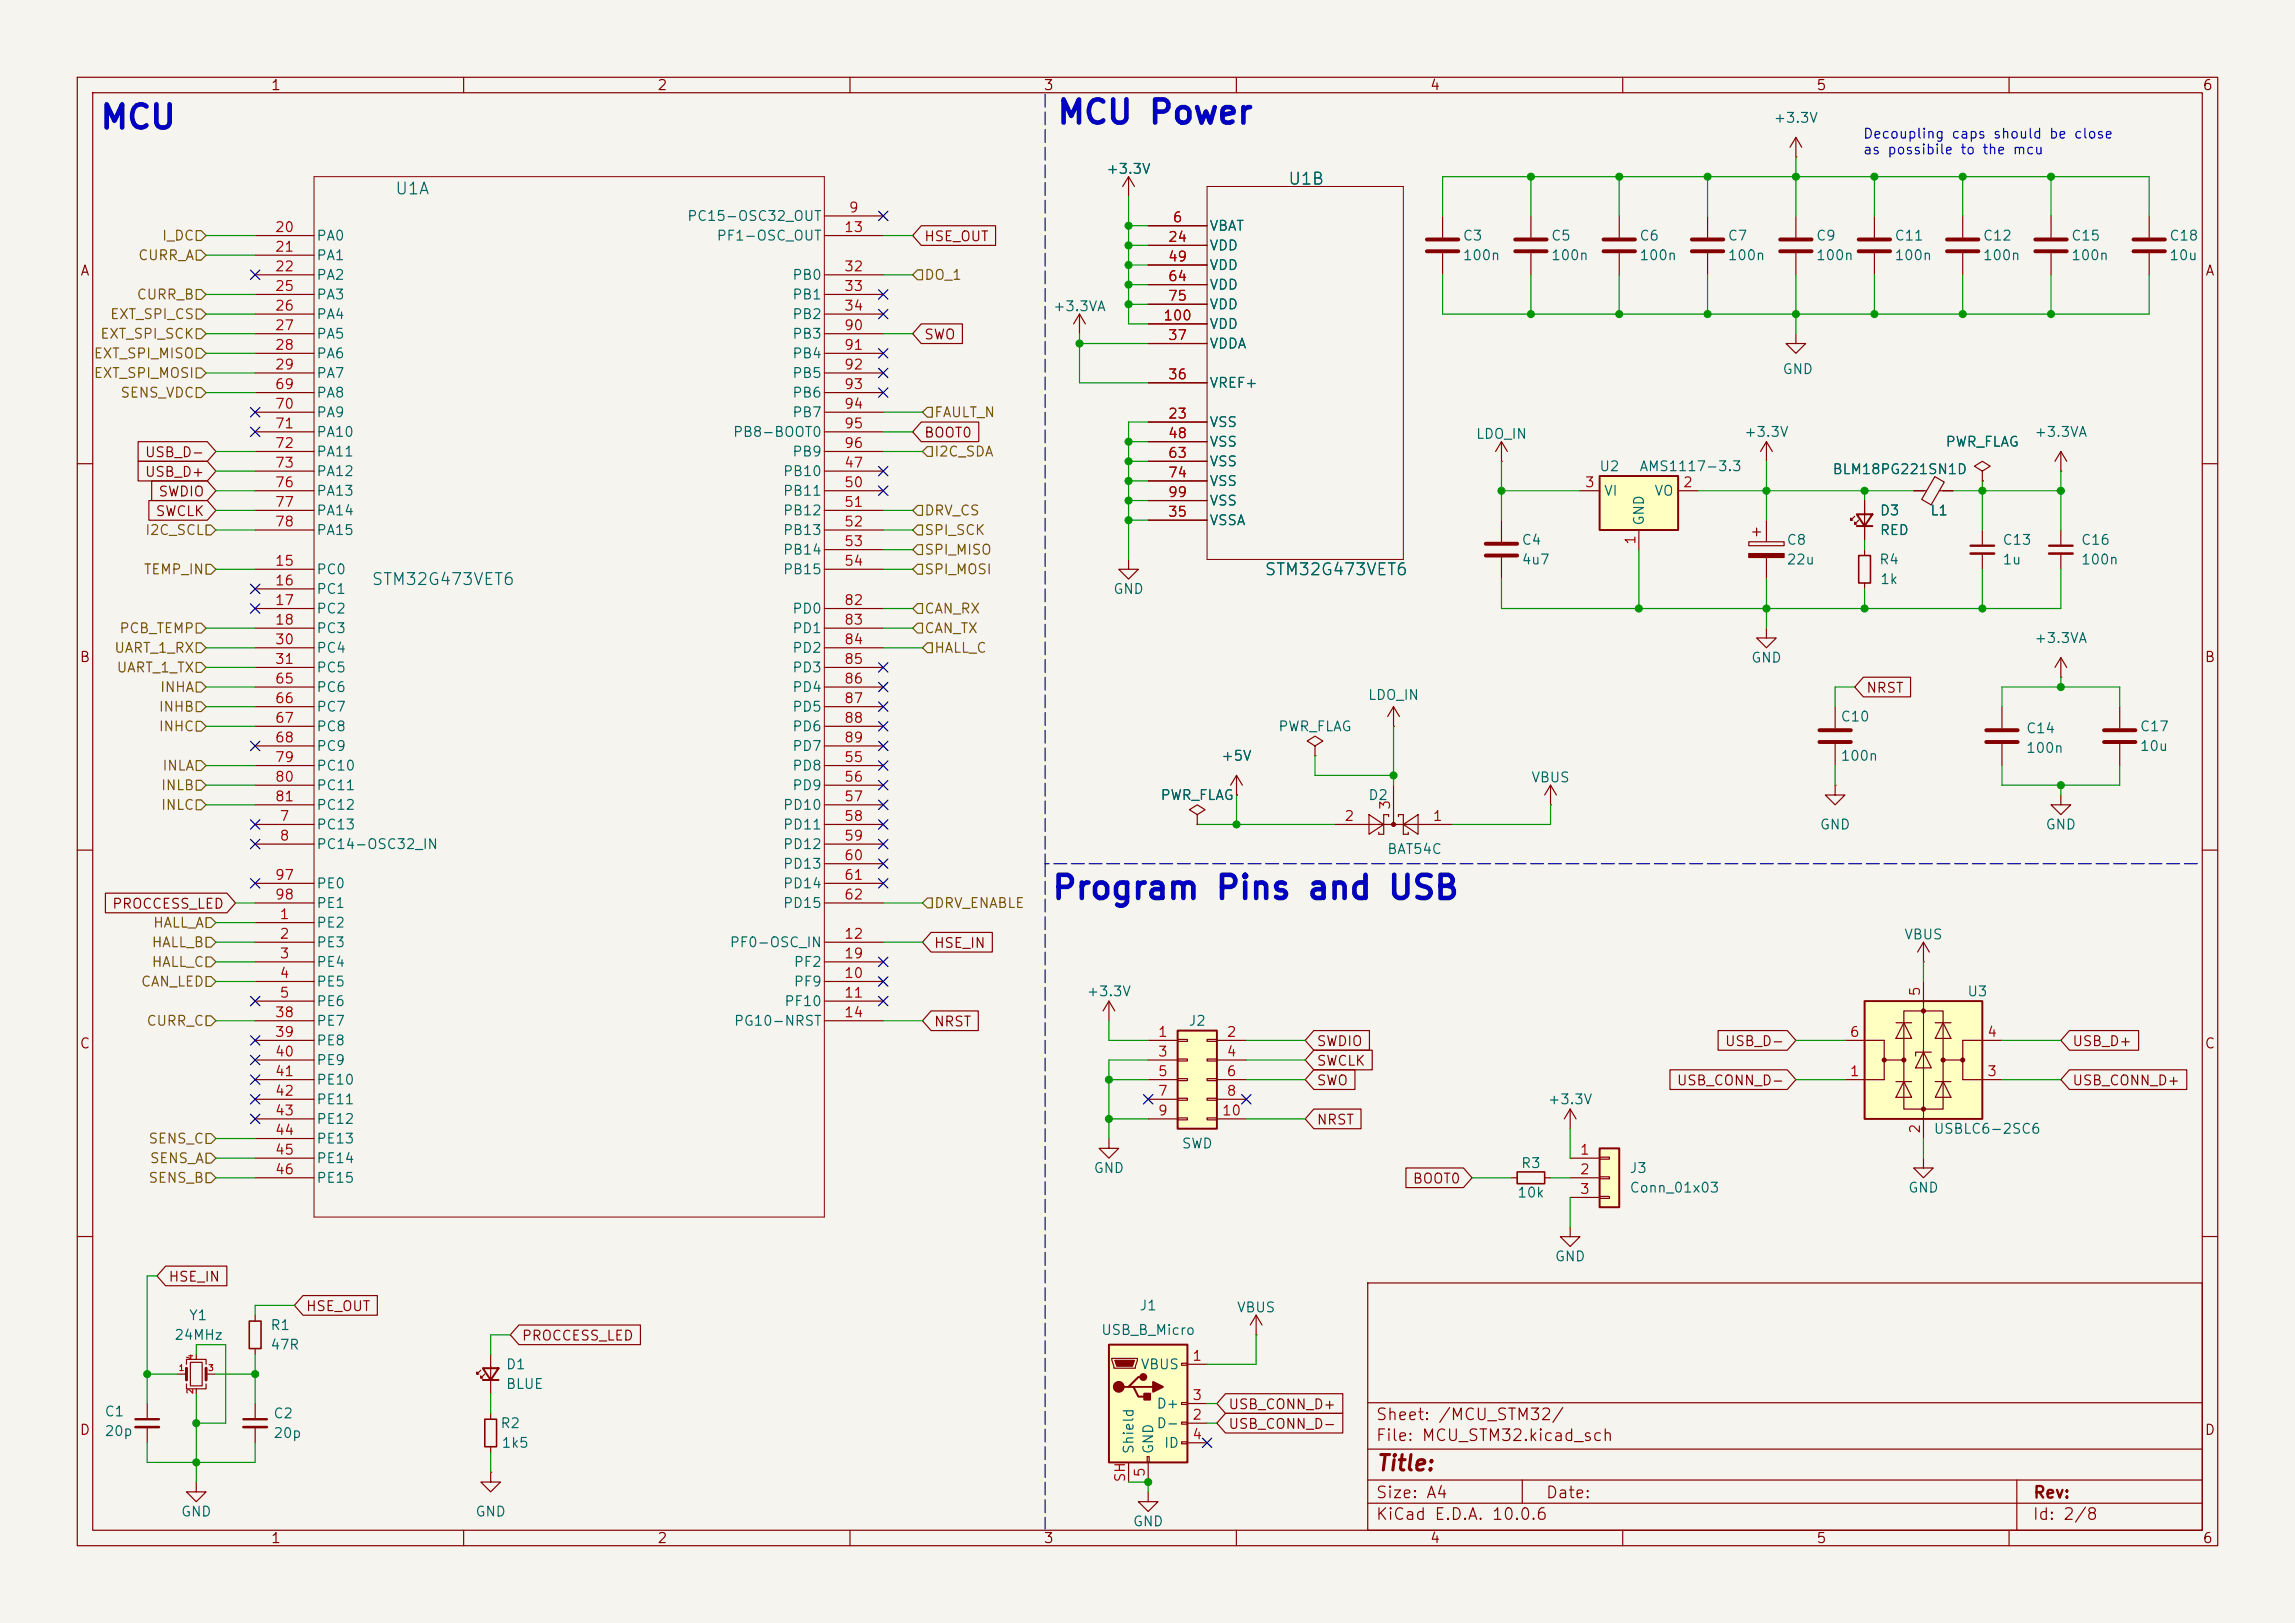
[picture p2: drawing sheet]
<svg xmlns="http://www.w3.org/2000/svg" width="297mm" height="210mm" viewBox="0 0 297 210" stroke-linecap="round" stroke-linejoin="round" font-family="sans-serif">
<defs><g id="words">
<g font-size="3" fill="#0000c2">
<text x="12.8" y="17.4">MCU</text>
<text x="136.6" y="16.8">MCU Power</text>
<text x="136" y="117.1">Program Pins and USB</text>
</g>
<text font-size="2" fill="#840000" x="178" y="190.8">Title:</text>
<g font-size="1.5" fill="#006464">
<text x="51" y="25.5">U1A</text>
<text x="166.6" y="24.3">U1B</text>
<text x="48" y="76.1">STM32G473VET6</text>
<text x="163.6" y="74.8">STM32G473VET6</text>
</g>
<g font-size="1.5" fill="#840000">
<text x="178" y="184.1">Sheet: /MCU_STM32/</text>
<text x="178" y="186.8">File: MCU_STM32.kicad_sch</text>
<text x="178" y="197">KiCad E.D.A. 10.0.6</text>
<text x="178" y="194.2">Size: A4</text>
<text x="200" y="194.2">Date:</text>
<text x="263" y="197">Id: 2/8</text>
<text x="263" y="194.2">Rev:</text>
</g>
<g font-size="1.3" fill="#840000">
<text x="35" y="12">1</text>
<text x="85" y="12">2</text>
<text x="135" y="12">3</text>
<text x="185" y="12">4</text>
<text x="235" y="12">5</text>
<text x="285" y="12">6</text>
<text x="10.3" y="36">A</text>
<text x="119.5" y="31.5">HSE_OUT</text>
<text x="285.3" y="36">A</text>
<text x="119.5" y="44.2">SWO</text>
<text x="18.7" y="59.5">USB_D-</text>
<text x="119.5" y="56.9">BOOT0</text>
<text x="18.7" y="62">USB_D+</text>
<text x="20.4" y="64.6">SWDIO</text>
<text x="20.1" y="67.1">SWCLK</text>
<text x="10.2" y="86">B</text>
<text x="241.4" y="90">NRST</text>
<text x="285.2" y="86">B</text>
<text x="14.4" y="117.9">PROCCESS_LED</text>
<text x="120.8" y="123">HSE_IN</text>
<text x="10.2" y="136">C</text>
<text x="120.8" y="133.1">NRST</text>
<text x="170.3" y="135.7">SWDIO</text>
<text x="223.1" y="135.7">USB_D-</text>
<text x="268.1" y="135.7">USB_D+</text>
<text x="285.2" y="136">C</text>
<text x="170.3" y="140.8">SWO</text>
<text x="170.3" y="138.2">SWCLK</text>
<text x="216.9" y="140.8">USB_CONN_D-</text>
<text x="268.1" y="140.8">USB_CONN_D+</text>
<text x="170.3" y="145.8">NRST</text>
<text x="182.7" y="153.5">BOOT0</text>
<text x="21.7" y="166.2">HSE_IN</text>
<text x="39.5" y="170">HSE_OUT</text>
<text x="67.4" y="173.8">PROCCESS_LED</text>
<text x="10.2" y="186">D</text>
<text x="158.9" y="185.2">USB_CONN_D-</text>
<text x="158.9" y="182.7">USB_CONN_D+</text>
<text x="285.2" y="186">D</text>
<text x="35" y="200">1</text>
<text x="85" y="200">2</text>
<text x="135" y="200">3</text>
<text x="185" y="200">4</text>
<text x="235" y="200">5</text>
<text x="285" y="200">6</text>
</g>
<g font-size="1.3" fill="#006464">
<text x="229.4" y="16.2">+3.3V</text>
<text x="143.1" y="22.8">+3.3V</text>
<text x="88.8" y="28.9">PC15-OSC32_OUT</text>
<text x="40.9" y="31.4">PA0</text>
<text x="40.9" y="34">PA1</text>
<text x="92.7" y="31.4">PF1-OSC_OUT</text>
<text x="156.4" y="30.2">VBAT</text>
<text x="156.4" y="32.7">VDD</text>
<text x="156.4" y="35.3">VDD</text>
<text x="189.2" y="31.4">C3</text>
<text x="189.2" y="34">100n</text>
<text x="200.6" y="31.4">C5</text>
<text x="200.6" y="34">100n</text>
<text x="212.1" y="31.4">C6</text>
<text x="212.1" y="34">100n</text>
<text x="223.5" y="31.4">C7</text>
<text x="223.5" y="34">100n</text>
<text x="234.9" y="31.4">C9</text>
<text x="234.9" y="34">100n</text>
<text x="245.1" y="31.4">C11</text>
<text x="245.1" y="34">100n</text>
<text x="256.5" y="31.4">C12</text>
<text x="256.5" y="34">100n</text>
<text x="268" y="31.4">C15</text>
<text x="268" y="34">100n</text>
<text x="280.7" y="31.4">C18</text>
<text x="280.7" y="34">10u</text>
<text x="40.9" y="36.5">PA2</text>
<text x="40.9" y="39.1">PA3</text>
<text x="40.9" y="41.6">PA4</text>
<text x="102.4" y="36.5">PB0</text>
<text x="102.4" y="39.1">PB1</text>
<text x="102.4" y="41.6">PB2</text>
<text x="136.2" y="40.6">+3.3VA</text>
<text x="156.4" y="37.8">VDD</text>
<text x="156.4" y="40.3">VDD</text>
<text x="40.9" y="44.1">PA5</text>
<text x="40.9" y="46.7">PA6</text>
<text x="102.4" y="44.1">PB3</text>
<text x="102.4" y="46.7">PB4</text>
<text x="156.4" y="45.4">VDDA</text>
<text x="156.4" y="42.9">VDD</text>
<text x="40.9" y="49.2">PA7</text>
<text x="40.9" y="51.8">PA8</text>
<text x="102.4" y="49.2">PB5</text>
<text x="102.4" y="51.8">PB6</text>
<text x="156.4" y="50.5">VREF+</text>
<text x="230.6" y="48.7">GND</text>
<text x="40.9" y="54.3">PA9</text>
<text x="40.9" y="56.8">PA10</text>
<text x="40.9" y="59.4">PA11</text>
<text x="94.8" y="56.8">PB8-BOOT0</text>
<text x="102.4" y="54.3">PB7</text>
<text x="102.4" y="59.4">PB9</text>
<text x="156.4" y="55.6">VSS</text>
<text x="156.4" y="58.1">VSS</text>
<text x="190.9" y="57.1">LDO_IN</text>
<text x="225.6" y="56.8">+3.3V</text>
<text x="251.7" y="58.1">PWR_FLAG</text>
<text x="263.2" y="56.8">+3.3VA</text>
<text x="40.9" y="61.9">PA12</text>
<text x="40.9" y="64.5">PA13</text>
<text x="101.2" y="61.9">PB10</text>
<text x="101.2" y="64.5">PB11</text>
<text x="156.4" y="60.7">VSS</text>
<text x="156.4" y="63.2">VSS</text>
<text x="156.4" y="65.7">VSS</text>
<text x="206.9" y="61.3">U2</text>
<text x="207.5" y="64.5">VI</text>
<text x="212.1" y="61.3">AMS1117-3.3</text>
<text x="214" y="64.5">VO</text>
<text x="237.1" y="61.7">BLM18PG221SN1D</text>
<text x="40.9" y="67">PA14</text>
<text x="40.9" y="69.5">PA15</text>
<text x="101.2" y="67">PB12</text>
<text x="101.2" y="69.5">PB13</text>
<text x="156.4" y="68.3">VSSA</text>
<text x="196.8" y="70.8">C4</text>
<text x="213.1" y="68.1" transform="rotate(-90 213.1 68.1)">GND</text>
<text x="231.1" y="70.8">C8</text>
<text x="243.2" y="67">D3</text>
<text x="243.2" y="69.5">RED</text>
<text x="249.7" y="67">L1</text>
<text x="259.1" y="70.8">C13</text>
<text x="269.2" y="70.8">C16</text>
<text x="40.9" y="74.6">PC0</text>
<text x="40.9" y="77.2">PC1</text>
<text x="101.2" y="72.1">PB14</text>
<text x="101.2" y="74.6">PB15</text>
<text x="144" y="77.2">GND</text>
<text x="196.8" y="73.4">4u7</text>
<text x="231.1" y="73.4">22u</text>
<text x="243.1" y="73.4">R4</text>
<text x="243.2" y="75.9">1k</text>
<text x="259.1" y="73.4">1u</text>
<text x="269.2" y="73.4">100n</text>
<text x="40.9" y="79.7">PC2</text>
<text x="40.9" y="82.2">PC3</text>
<text x="102.4" y="79.7">PD0</text>
<text x="102.4" y="82.2">PD1</text>
<text x="263.2" y="83.5">+3.3VA</text>
<text x="40.9" y="84.8">PC4</text>
<text x="40.9" y="87.3">PC5</text>
<text x="40.9" y="89.9">PC6</text>
<text x="102.4" y="84.8">PD2</text>
<text x="102.4" y="87.3">PD3</text>
<text x="102.4" y="89.9">PD4</text>
<text x="226.5" y="86.1">GND</text>
<text x="40.9" y="92.4">PC7</text>
<text x="40.9" y="94.9">PC8</text>
<text x="102.4" y="92.4">PD5</text>
<text x="102.4" y="94.9">PD6</text>
<text x="165.3" y="94.9">PWR_FLAG</text>
<text x="176.9" y="90.9">LDO_IN</text>
<text x="238.1" y="93.7">C10</text>
<text x="262.1" y="95.2">C14</text>
<text x="276.8" y="94.9">C17</text>
<text x="40.9" y="97.5">PC9</text>
<text x="40.9" y="100">PC10</text>
<text x="102.4" y="100">PD8</text>
<text x="102.4" y="97.5">PD7</text>
<text x="158" y="98.8">+5V</text>
<text x="198.1" y="101.5">VBUS</text>
<text x="238.1" y="98.8">100n</text>
<text x="262.1" y="97.7">100n</text>
<text x="276.8" y="97.5">10u</text>
<text x="40.9" y="107.6">PC13</text>
<text x="40.9" y="102.6">PC11</text>
<text x="40.9" y="105.1">PC12</text>
<text x="101.2" y="105.1">PD10</text>
<text x="101.2" y="107.6">PD11</text>
<text x="102.4" y="102.6">PD9</text>
<text x="150.1" y="103.8">PWR_FLAG</text>
<text x="177" y="103.8">D2</text>
<text x="235.4" y="107.6">GND</text>
<text x="264.6" y="107.6">GND</text>
<text x="40.9" y="110.2">PC14-OSC32_IN</text>
<text x="101.2" y="110.2">PD12</text>
<text x="101.2" y="112.7">PD13</text>
<text x="179.4" y="110.8">BAT54C</text>
<text x="40.9" y="115.3">PE0</text>
<text x="40.9" y="117.8">PE1</text>
<text x="101.2" y="115.3">PD14</text>
<text x="101.2" y="117.8">PD15</text>
<text x="40.9" y="120.3">PE2</text>
<text x="40.9" y="122.9">PE3</text>
<text x="40.9" y="125.4">PE4</text>
<text x="94.3" y="122.9">PF0-OSC_IN</text>
<text x="102.6" y="125.4">PF2</text>
<text x="246.3" y="121.9">VBUS</text>
<text x="40.9" y="128">PE5</text>
<text x="40.9" y="130.5">PE6</text>
<text x="101.4" y="130.5">PF10</text>
<text x="102.6" y="128">PF9</text>
<text x="140.5" y="129.2">+3.3V</text>
<text x="254.5" y="129.2">U3</text>
<text x="40.9" y="133">PE7</text>
<text x="40.9" y="135.6">PE8</text>
<text x="94.9" y="133">PG10-NRST</text>
<text x="153.7" y="133">J2</text>
<text x="40.9" y="138.1">PE9</text>
<text x="40.9" y="140.7">PE10</text>
<text x="40.9" y="143.2">PE11</text>
<text x="200.2" y="143.2">+3.3V</text>
<text x="40.9" y="145.7">PE12</text>
<text x="40.9" y="148.3">PE13</text>
<text x="152.8" y="148.9">SWD</text>
<text x="250.2" y="147">USBLC6-2SC6</text>
<text x="40.9" y="150.8">PE14</text>
<text x="40.9" y="153.4">PE15</text>
<text x="141.4" y="152.1">GND</text>
<text x="196.3" y="155.3">10k</text>
<text x="196.8" y="151.5">R3</text>
<text x="210.8" y="152.1">J3</text>
<text x="210.8" y="154.6">Conn_01x03</text>
<text x="246.9" y="154.6">GND</text>
<text x="201.1" y="163.5">GND</text>
<text x="22.5" y="173.7">24MHz</text>
<text x="24.4" y="171.1">Y1</text>
<text x="34.9" y="172.4">R1</text>
<text x="142.4" y="173">USB_B_Micro</text>
<text x="147.4" y="169.9">J1</text>
<text x="160" y="170.1">VBUS</text>
<text x="34.9" y="175">47R</text>
<text x="65.4" y="177.5">D1</text>
<text x="147.5" y="177.5">VBUS</text>
<text x="13.4" y="183.6">C1</text>
<text x="35.3" y="183.8">C2</text>
<text x="64.7" y="185.1">R2</text>
<text x="65.4" y="180">BLUE</text>
<text x="149.6" y="185.1">D-</text>
<text x="149.6" y="182.6">D+</text>
<text x="13.4" y="186.1">20p</text>
<text x="35.3" y="186.4">20p</text>
<text x="64.8" y="187.7">1k5</text>
<text x="147" y="188.2" transform="rotate(-90 147 188.2)">Shield</text>
<text x="149.6" y="188.2" transform="rotate(-90 149.6 188.2)">GND</text>
<text x="150.6" y="187.7">ID</text>
<text x="23.3" y="196.5">GND</text>
<text x="61.4" y="196.5">GND</text>
<text x="146.5" y="197.8">GND</text>
</g>
<g font-size="1.3" fill="#0000c2">
<text x="241" y="18.2">Decoupling caps should be close</text>
<text x="241" y="20.3">as possibile to the mcu</text>
</g>
<g font-size="1.3" fill="#a90000">
<text x="109.8" y="27.8">9</text>
<text x="151.7" y="29.1">6</text>
<text x="35.5" y="30.3">20</text>
<text x="35.5" y="32.9">21</text>
<text x="35.5" y="35.4">22</text>
<text x="109.2" y="30.3">13</text>
<text x="109.2" y="35.4">32</text>
<text x="151.1" y="31.6">24</text>
<text x="151.1" y="34.2">49</text>
<text x="35.5" y="38">25</text>
<text x="35.5" y="40.5">26</text>
<text x="109.2" y="38">33</text>
<text x="109.2" y="40.5">34</text>
<text x="150.5" y="41.8">100</text>
<text x="151.1" y="36.7">64</text>
<text x="151.1" y="39.2">75</text>
<text x="35.5" y="43">27</text>
<text x="35.5" y="45.6">28</text>
<text x="109.2" y="43">90</text>
<text x="109.2" y="45.6">91</text>
<text x="151.1" y="44.3">37</text>
<text x="35.5" y="48.1">29</text>
<text x="35.5" y="50.7">69</text>
<text x="35.5" y="53.2">70</text>
<text x="109.2" y="48.1">92</text>
<text x="109.2" y="50.7">93</text>
<text x="109.2" y="53.2">94</text>
<text x="151.1" y="49.4">36</text>
<text x="35.5" y="55.7">71</text>
<text x="35.5" y="58.3">72</text>
<text x="109.2" y="55.7">95</text>
<text x="109.2" y="58.3">96</text>
<text x="151.1" y="54.5">23</text>
<text x="151.1" y="57">48</text>
<text x="151.1" y="59.6">63</text>
<text x="35.5" y="60.8">73</text>
<text x="35.5" y="63.4">76</text>
<text x="35.5" y="65.9">77</text>
<text x="109.2" y="60.8">47</text>
<text x="109.2" y="63.4">50</text>
<text x="109.2" y="65.9">51</text>
<text x="151.1" y="62.1">74</text>
<text x="151.1" y="64.6">99</text>
<text x="205" y="63.4">3</text>
<text x="217.7" y="63.4">2</text>
<text x="35.5" y="68.4">78</text>
<text x="109.2" y="68.4">52</text>
<text x="109.2" y="71">53</text>
<text x="151.1" y="67.2">35</text>
<text x="212" y="70.6" transform="rotate(-90 212 70.6)">1</text>
<text x="35.5" y="73.5">15</text>
<text x="35.5" y="76.1">16</text>
<text x="109.2" y="73.5">54</text>
<text x="35.5" y="78.6">17</text>
<text x="35.5" y="81.1">18</text>
<text x="35.5" y="83.7">30</text>
<text x="109.2" y="78.6">82</text>
<text x="109.2" y="81.1">83</text>
<text x="109.2" y="83.7">84</text>
<text x="35.5" y="86.2">31</text>
<text x="35.5" y="88.8">65</text>
<text x="109.2" y="86.2">85</text>
<text x="109.2" y="88.8">86</text>
<text x="35.5" y="91.3">66</text>
<text x="35.5" y="93.8">67</text>
<text x="109.2" y="91.3">87</text>
<text x="109.2" y="93.8">88</text>
<text x="35.5" y="96.4">68</text>
<text x="35.5" y="98.9">79</text>
<text x="35.5" y="101.5">80</text>
<text x="109.2" y="98.9">55</text>
<text x="109.2" y="101.5">56</text>
<text x="109.2" y="96.4">89</text>
<text x="35.5" y="104">81</text>
<text x="36.1" y="106.5">7</text>
<text x="109.2" y="104">57</text>
<text x="109.2" y="106.5">58</text>
<text x="173.9" y="106.5">2</text>
<text x="180.2" y="104.9" transform="rotate(-90 180.2 104.9)">3</text>
<text x="185.3" y="106.5">1</text>
<text x="36.1" y="109.1">8</text>
<text x="109.2" y="109.1">59</text>
<text x="109.2" y="111.6">60</text>
<text x="35.5" y="114.2">97</text>
<text x="35.5" y="116.7">98</text>
<text x="36.1" y="119.2">1</text>
<text x="109.2" y="114.2">61</text>
<text x="109.2" y="116.7">62</text>
<text x="36.1" y="121.8">2</text>
<text x="36.1" y="124.3">3</text>
<text x="109.2" y="121.8">12</text>
<text x="109.2" y="124.3">19</text>
<text x="35.5" y="131.9">38</text>
<text x="36.1" y="126.9">4</text>
<text x="36.1" y="129.4">5</text>
<text x="109.2" y="126.9">10</text>
<text x="109.2" y="129.4">11</text>
<text x="109.2" y="131.9">14</text>
<text x="248.8" y="129" transform="rotate(-90 248.8 129)">5</text>
<text x="35.5" y="134.5">39</text>
<text x="35.5" y="137">40</text>
<text x="149.8" y="134.5">1</text>
<text x="149.8" y="137">3</text>
<text x="158.7" y="134.5">2</text>
<text x="158.7" y="137">4</text>
<text x="239.3" y="134.5">6</text>
<text x="257.1" y="134.5">4</text>
<text x="35.5" y="139.6">41</text>
<text x="35.5" y="142.1">42</text>
<text x="149.8" y="139.6">5</text>
<text x="149.8" y="142.1">7</text>
<text x="158.7" y="139.6">6</text>
<text x="158.7" y="142.1">8</text>
<text x="239.3" y="139.6">1</text>
<text x="257.1" y="139.6">3</text>
<text x="35.5" y="144.6">43</text>
<text x="35.5" y="147.2">44</text>
<text x="35.5" y="149.7">45</text>
<text x="149.8" y="144.6">9</text>
<text x="158" y="144.6">10</text>
<text x="204.4" y="149.7">1</text>
<text x="248.8" y="146.8" transform="rotate(-90 248.8 146.8)">2</text>
<text x="35.5" y="152.3">46</text>
<text x="204.4" y="152.3">2</text>
<text x="204.4" y="154.8">3</text>
<text x="154.2" y="176.4">1</text>
<text x="154.2" y="184">2</text>
<text x="154.2" y="181.5">3</text>
<text x="145.9" y="191.9" transform="rotate(-90 145.9 191.9)">SH</text>
<text x="148.5" y="191.2" transform="rotate(-90 148.5 191.2)">5</text>
<text x="154.2" y="186.6">4</text>
</g>
<g font-size="1.3" fill="#725600">
<text x="17.8" y="34">CURR_A</text>
<text x="20.9" y="31.4">I_DC</text>
<text x="14.2" y="41.6">EXT_SPI_CS</text>
<text x="17.6" y="39.1">CURR_B</text>
<text x="119.5" y="36.5">DO_1</text>
<text x="12" y="46.7">EXT_SPI_MISO</text>
<text x="12.9" y="44.1">EXT_SPI_SCK</text>
<text x="12" y="49.2">EXT_SPI_MOSI</text>
<text x="15.5" y="51.8">SENS_VDC</text>
<text x="120.8" y="54.3">FAULT_N</text>
<text x="120.8" y="59.4">I2C_SDA</text>
<text x="18.7" y="69.5">I2C_SCL</text>
<text x="119.5" y="69.5">SPI_SCK</text>
<text x="119.5" y="67">DRV_CS</text>
<text x="18.5" y="74.6">TEMP_IN</text>
<text x="119.5" y="74.6">SPI_MOSI</text>
<text x="119.5" y="72.1">SPI_MISO</text>
<text x="15.4" y="82.2">PCB_TEMP</text>
<text x="119.5" y="82.2">CAN_TX</text>
<text x="119.5" y="79.7">CAN_RX</text>
<text x="14.7" y="84.8">UART_1_RX</text>
<text x="15" y="87.3">UART_1_TX</text>
<text x="20.6" y="89.9">INHA</text>
<text x="120.8" y="84.8">HALL_C</text>
<text x="20.4" y="94.9">INHC</text>
<text x="20.4" y="92.4">INHB</text>
<text x="20.9" y="100">INLA</text>
<text x="20.7" y="102.6">INLB</text>
<text x="20.7" y="105.1">INLC</text>
<text x="120.8" y="117.8">DRV_ENABLE</text>
<text x="19.5" y="125.4">HALL_C</text>
<text x="19.5" y="122.9">HALL_B</text>
<text x="19.7" y="120.3">HALL_A</text>
<text x="18.1" y="128">CAN_LED</text>
<text x="18.9" y="133">CURR_C</text>
<text x="19.1" y="148.3">SENS_C</text>
<text x="19.1" y="153.4">SENS_B</text>
<text x="19.3" y="150.8">SENS_A</text>
</g>
<g font-size=".8" fill="#a90000">
<text x="23.1" y="177.6">1</text>
<text x="25.2" y="176" transform="rotate(-90 25.2 176)">4</text>
<text x="26.9" y="177.6">3</text>
<text x="25.2" y="180.5" transform="rotate(-90 25.2 180.5)">2</text>
</g>
</g></defs>
<path d="M0 0h297v210h-297z" fill="#f5f4ef" stroke="#f5f4ef" stroke-width=".13"/>
<g fill="none" stroke="#840000" stroke-width=".15">
<path d="M10 10h277v190h-277zM12 12h273v186h-273zM60 10v2M110 10v2M160 10v2M210 10v2M260 10v2M10 60h2M285 60h2M10 110h2M285 110h2M10 160h2"/>
<path d="M177 166h108v32h-108zM285 160h2M60 198v2M110 198v2M160 198v2M177 194.5h108M177 191.5h108M177 187.5h108M177 181.5h108M197 191.5v3M210 198v2M260 198v2"/>
<path d="M261 191.5v6.5"/>
</g>
<path d="M207 148.6h2.5v7.6h-2.5z" fill="#ffffc2"/>
<path d="M240.3 66.5h2l-1 1.6zM240.3 68.1h2M207 148.6h2.5v7.6h-2.5zM62.5 177h2l-1 1.6zM62.5 178.6h2" fill="none" stroke="#840000" stroke-width=".25"/>
<g fill="none" stroke="#840000" stroke-width=".15">
<path d="M33 30.5h7.6M33 33h7.6M33 35.6h7.6M33 38.1h7.6M106.7 27.9h7.6M106.7 30.5h7.6M106.7 35.6h7.6M106.7 38.1h7.6M33 40.6h7.6M33 43.2h7.6M33 45.7h7.6M33 48.3h7.6"/>
<path d="M33 50.8h7.6M33 53.3h7.6M33 55.9h7.6M33 58.4h7.6M106.7 40.6h7.6M106.7 43.2h7.6M106.7 45.7h7.6M106.7 48.3h7.6M106.7 50.8h7.6M106.7 53.3h7.6M106.7 55.9h7.6M106.7 58.4h7.6"/>
<path d="M139.7 40.6l-.8 1.3M139.7 40.6l.8 1.3M139.7 40.6v2.6M228.6 57.2l-.8 1.2M228.6 57.2l.8 1.2M228.6 57.2v2.5M232.4 43.2v1.3h1.3l-1.3 1.2-1.3-1.2h1.3M266.7 58.4l-.8 1.3M266.7 58.4l.8 1.3M266.7 58.4v2.6M33 73.7h7.6M33 76.2h7.6"/>
<path d="M33 78.7h7.6M33 61h7.6M33 63.5h7.6M33 66h7.6M33 68.6h7.6M106.7 73.7h7.6M106.7 78.7h7.6M106.7 61h7.6M106.7 63.5h7.6M106.7 66h7.6M106.7 68.6h7.6M106.7 71.1h7.6"/>
<path d="M194.3 67.3v2.8M194.3 72.1v2.8M240 66.8l-.5 .5v-.2v.2h.3M240.5 67.3l-.5 .5v-.2v.2h.3M241.3 64.8v5.1M241.3 71.1v.8M241.3 75.4v.8M247.6 63.5h1.7M250.4 61.7l1.2 .7-1.7 2.9-1.2-.7zM251 63.5h1.7M256.5 61l1.1-.7-1.1-.6-1 .6 1 .7v1.2M256.5 62.2h.1"/>
<path d="M266.7 61h.1M33 81.3h7.6M33 83.8h7.6M33 86.4h7.6M33 99.1h7.6M33 88.9h7.6M33 91.4h7.6M33 94h7.6M33 96.5h7.6M106.7 81.3h7.6M106.7 83.8h7.6M106.7 86.4h7.6"/>
<path d="M106.7 99.1h7.6M106.7 88.9h7.6M106.7 91.4h7.6M106.7 94h7.6M106.7 96.5h7.6M274.3 91.4v2.8M274.3 96.3v2.8M33 119.4h7.6M33 106.7h7.6M33 109.2h7.6M33 101.6h7.6M33 104.1h7.6"/>
<path d="M33 114.3h7.6M33 116.8h7.6M106.7 106.7h7.6M106.7 109.2h7.6M106.7 101.6h7.6M106.7 104.1h7.6M106.7 111.8h7.6M106.7 114.3h7.6M106.7 116.8h7.6M33 121.9h7.6M33 124.5h7.6M33 127h7.6"/>
<path d="M33 129.5h7.6M33 132.1h7.6M33 134.6h7.6M33 137.2h7.6M33 139.7h7.6M106.7 121.9h7.6M106.7 124.5h7.6M106.7 127h7.6M106.7 129.5h7.6M106.7 132.1h7.6M143.5 129.5l-.8 1.3M143.5 129.5l.8 1.3"/>
<path d="M143.5 129.5v2.6M33 149.9h7.6M33 152.4h7.6M33 142.2h7.6M33 144.8h7.6M33 147.3h7.6M203.2 149.9h3.8M203.2 152.4h3.8M203.2 154.9h3.8M207 149.7h1.3v.3h-1.3zM207 152.3h1.3v.2h-1.3zM207 154.8h1.3v.3h-1.3z"/>
<path d="M248.9 149.9v1.2h1.3l-1.3 1.3-1.3-1.3h1.3M62.2 177.3l-.5 .5v-.3v.3h.3M62.7 177.8l-.5 .5v-.2v.2h.3M63.5 175.3v5M63.5 190.5v1.3h1.3l-1.3 1.2-1.3-1.2h1.3M63.5 190.5h.1M63.5 182.9v.7M63.5 187.2v.8"/>
</g>
<path d="M40.6 22.9h66.1v134.6h-66.1z" fill="none" stroke="#840000" stroke-width=".13"/>
<path d="M240.5 71.9h1.6v3.5h-1.6zM62.7 183.6h1.6v3.6h-1.6z" fill="none" stroke="#840000" stroke-width=".2"/>
<path d="M192.3 70.4h4M192.3 71.9h4M272.3 94.5h4.1M272.3 96h4.1" fill="none" stroke="#840000" stroke-width=".51"/>
<path d="M152.4 133.4h5.1v12.7h-5.1z" fill="#ffffc2"/>
<path d="M152.4 133.4h5.1v12.7h-5.1z" fill="none" stroke="#840000" stroke-width=".25"/>
<g fill="none" stroke="#840000" stroke-width=".15">
<path d="M256.5 68.6v2M256.5 71.6v2.1M266.7 87.6h.1M266.7 85.1l-.8 1.3M266.7 85.1l.8 1.3M266.7 85.1v2.5M148.6 134.6h3.8M148.6 137.2h3.8M148.6 139.7h3.8M152.4 134.5h1.3v.2h-1.3zM152.4 137h1.3v.3h-1.3zM152.4 139.6h1.3v.2h-1.3z"/>
<path d="M156.2 134.5h1.3v.2h-1.3zM156.2 137h1.3v.3h-1.3zM156.2 139.6h1.3v.2h-1.3zM157.5 134.6h3.8M157.5 137.2h3.8M157.5 139.7h3.8M143.5 147.3v1.3h1.3l-1.3 1.3-1.3-1.3h1.3M148.6 142.2h3.8M148.6 144.8h3.8M152.4 142.1h1.3v.3h-1.3zM152.4 144.7h1.3v.2h-1.3zM156.2 142.1h1.3v.3h-1.3z"/>
<path d="M156.2 144.7h1.3v.2h-1.3zM157.5 142.2h3.8M157.5 144.8h3.8M25.4 191.8v1.2h1.3l-1.3 1.3-1.3-1.3h1.3M148.6 193v1.3h1.3l-1.3 1.3-1.3-1.3h1.3"/>
</g>
<path d="M255 70.6h3.1" fill="none" stroke="#840000" stroke-width=".3"/>
<path d="M255 71.6h3.1" fill="none" stroke="#840000" stroke-width=".33"/>
<path d="M207 61.6h10.2v7h-10.2z" fill="#ffffc2"/>
<path d="M207 61.6h10.2v7h-10.2z" fill="none" stroke="#840000" stroke-width=".25"/>
<g fill="none" stroke="#840000" stroke-width=".15">
<path d="M232.4 17.8l-.8 1.3M232.4 17.8l.8 1.3M232.4 17.8v2.5M146 22.9l-.7 1.2M146 22.9l.8 1.2M146 22.9v2.5M232.4 20.3h.1M265.4 27.9v2.8M265.4 32.8v2.8M278.1 27.9v2.8M278.1 32.8v2.8M204.5 63.5h2.5"/>
<path d="M212.1 68.6v2.5M217.2 63.5h2.5M226.3 70.1h4.6v.5h-4.6zM226.8 68.8h1M227.3 68.3v1M228.6 67.3v2.8M228.6 72.1v2.8M266.7 68.6v2M266.7 71.6v2.1M154.9 105.4l1.1-.6-1.1-.7-1 .7 1 .6v1.3M154.9 106.7h.1M160 102.9h.1"/>
<path d="M160 100.3l-.7 1.3M160 100.3l.8 1.3M160 100.3v2.6M172.7 106.7h15.3M177.2 105.4l1.9 1.3-1.9 1.3zM179.7 105.7v-.3h-.6v2.6h-.7v-.3M180.3 101.6v5.1M181 105.7v-.3h.6v2.6h.6v-.3M181.6 106.7l1.9-1.3v2.6zM195.6 152.4h.7M199.9 152.4h.8M203.2 158.8v1.2h1.3l-1.3 1.3-1.3-1.3h1.3"/>
<path d="M203.2 143.5l-.8 1.3M203.2 143.5l.8 1.3M203.2 143.5v2.6M33 170.2v.7M33 174.5v.8M19 181.6v2M19 184.7v2M33 181.6v2M33 184.7v2"/>
</g>
<g fill="#840000" stroke="#840000" stroke-width=".15">
<path d="M226.3 71.6h4.6v.5h-4.6z"/>
<circle cx="180.3" cy="106.7" r=".25"/>
</g>
<path d="M263.4 31h4.1M263.4 32.5h4.1M276.1 31h4.1M276.1 32.5h4.1" fill="none" stroke="#840000" stroke-width=".51"/>
<path d="M196.3 151.6h3.6v1.6h-3.6zM32.3 170.9h1.5v3.6h-1.5z" fill="none" stroke="#840000" stroke-width=".2"/>
<path d="M265.2 70.6h3M17.5 183.6h3.1M31.5 183.6h3" fill="none" stroke="#840000" stroke-width=".3"/>
<path d="M265.2 71.6h3M17.5 184.7h3.1M31.5 184.7h3" fill="none" stroke="#840000" stroke-width=".33"/>
<path d="M241.3 129.5h15.2v15.3h-15.2z" fill="#ffffc2"/>
<path d="M241.3 129.5h15.2v15.3h-15.2z" fill="none" stroke="#840000" stroke-width=".25"/>
<g fill="none" stroke="#840000" stroke-width=".15">
<path d="M200.7 104.1h.1M200.7 101.6l-.8 1.3M200.7 101.6l.7 1.3M200.7 101.6v2.5M238.8 134.6h5v2.6h2.6M243.8 137.2v2.5h-5M245.4 132.3h2M245.4 140h2M246.4 130.8h5.1v12.7h-5.1zM246.4 132.3l1 2.1h-2zM246.4 140l1 2h-2zM248.9 136.1l1 2.1h-2z"/>
<path d="M248.9 127v20.3M249.9 136.1h-2v.6M250.4 132.3h2.1M250.4 140h2.1M251.5 132.3l1 2.1h-2.1zM251.5 140l1 2h-2.1zM254 137.2v2.5h5.1M259.1 134.6h-5.1v2.6h-2.5M22.9 177.8h1.2M24.1 176.5v-.6h2.6v.6M24.1 179.1v.6h2.6v-.6M24.6 176.3h1.6v3h-1.6z"/>
<path d="M25.4 175.3v.6M25.4 179.7v.6M26.7 177.8h1.2"/>
</g>
<g fill="#840000" stroke="#840000" stroke-width=".15">
<circle cx="243.8" cy="137.2" r=".25"/>
<circle cx="246.4" cy="137.2" r=".25"/>
<circle cx="248.9" cy="130.8" r=".25"/>
<circle cx="248.9" cy="143.5" r=".25"/>
<circle cx="251.5" cy="137.2" r=".25"/>
<circle cx="254" cy="137.2" r=".25"/>
</g>
<path d="M24.1 177v1.6M26.7 177v1.6" fill="none" stroke="#840000" stroke-width=".38"/>
<path d="M143.5 174h10.2v15.2h-10.2z" fill="#ffffc2"/>
<path d="M143.5 174h10.2v15.2h-10.2zM146 179.5h.7l.6 1.2h1.3M146.7 179.5h2.5M148 178.2h-.7l-1.3 1.3h-.6" fill="none" stroke="#840000" stroke-width=".25"/>
<g fill="none" stroke="#840000" stroke-width=".15">
<path d="M119.2 29.2h9.6v2.6h-9.6l-1.1-1.3zM148.6 29.2h7.6M148.6 31.8h7.6M148.6 34.3h7.6M148.6 36.8h7.6M148.6 39.4h7.6M186.7 27.9v2.8M186.7 32.8v2.8M198.1 27.9v2.8M198.1 32.8v2.8M209.5 27.9v2.8M209.5 32.8v2.8"/>
<path d="M221 27.9v2.8M221 32.8v2.8M232.4 27.9v2.8M232.4 32.8v2.8M242.6 27.9v2.8M242.6 32.8v2.8M254 27.9v2.8M254 32.8v2.8M17.9 59.7h8.9l1.1 1.3-1.1 1.2h-8.9zM17.9 57.1h8.9l1.1 1.3-1.1 1.3h-8.9zM119.2 41.9h5.3v2.6h-5.3l-1.1-1.3zM119.2 54.6h7.5v2.6h-7.5l-1.1-1.3z"/>
<path d="M148.6 54.6h7.6M148.6 49.5h7.6M148.6 44.5h7.6M148.6 57.2h7.6M148.6 59.7h7.6M148.6 41.9h7.6M194.3 59.7h.1M194.3 57.2l-.8 1.2M194.3 57.2l.8 1.2M194.3 57.2v2.5M19.3 64.8h7.5l1.1 1.2-1.1 1.3h-7.5zM19.6 62.2h7.2l1.1 1.3-1.1 1.3h-7.2z"/>
<path d="M146 72.4v1.3h1.3l-1.3 1.2-1.2-1.2h1.2M148.6 67.3h7.6M148.6 62.2h7.6M148.6 64.8h7.6M241.3 64.8v1.7M241.3 68.1v1.8M247.6 63.5h1.3M251.5 63.5h1.2M256.5 62.2h.1M170.2 96.5l1-.6-1-.6-1 .6 1 .6v1.3M170.2 97.8h.1M180.3 94h.1"/>
<path d="M180.3 91.4l-.7 1.3M180.3 91.4l.8 1.3M180.3 91.4v2.6M228.6 81.3v1.3h1.3l-1.3 1.2-1.3-1.2h1.3M237.5 91.4v2.8M237.5 96.3v2.8M241.1 87.6h6.2v2.6h-6.2l-1.1-1.3zM259.1 91.4v2.8M259.1 96.3v2.8M13.6 115.6h15.8l1.1 1.2-1.1 1.3h-15.8zM154.9 106.7h.1M160 102.9h.1"/>
<path d="M237.5 101.6v1.3h1.3l-1.3 1.2-1.3-1.2h1.3M237.5 101.6h.1M266.7 102.9v1.2h1.3l-1.3 1.3-1.3-1.3h1.3M120.5 120.6h7.9v2.6h-7.9l-1.1-1.3zM120.5 130.8h6.1v2.6h-6.1l-1.1-1.3zM170 138.4h5.3v2.6h-5.3l-1.1-1.3zM170 135.9h7.6v2.5h-7.6l-1.1-1.2zM170 133.3h7.2v2.6h-7.2l-1.1-1.3zM216.1 138.4h15.2l1.1 1.3-1.1 1.3h-15.2zM222.3 133.3h9l1.1 1.3-1.1 1.3h-9zM248.9 124.5h.1M248.9 121.9l-.7 1.3"/>
<path d="M248.9 121.9l.8 1.3M248.9 121.9v2.6M267.8 138.4h15.2v2.6h-15.2l-1.1-1.3zM267.8 133.3h9v2.6h-9l-1.1-1.3zM170 143.5h6.1v2.6h-6.1l-1.1-1.3zM181.9 151.1h7.5l1.1 1.3-1.1 1.3h-7.5zM21.4 163.8h8v2.6h-8l-1.1-1.3zM39.2 167.6h9.6v2.6h-9.6l-1.1-1.3zM67.2 171.4h15.7v2.6h-15.7l-1.2-1.3zM143.9 175.8h3.3v.2l-.3 1h-2.8zM152.9 176.4h.8v.3h-.8zM153.7 176.5h2.5"/>
<path d="M162.6 172.7h.1M162.6 170.2l-.8 1.3M162.6 170.2l.7 1.3M162.6 170.2v2.5M146 189.2v2.6M148.5 188.5h.2v.7h-.2zM148.6 189.2v2.6M152.9 181.5h.8v.2h-.8zM152.9 184h.8v.3h-.8zM152.9 186.6h.8v.2h-.8zM153.7 184.2h2.5M153.7 181.6h2.5"/>
<path d="M153.7 186.7h2.5M158.6 182.9h15.2v2.5h-15.2l-1.1-1.2zM158.6 180.3h15.2v2.6h-15.2l-1.1-1.3z"/>
</g>
<path d="M144.3 176h2.5l-.2 .8h-2.1z" fill="#840000" stroke="#840000" stroke-width=".15"/>
<g fill="#840000" stroke="#840000" stroke-width=".25">
<path d="M148.1 180.3h.7v.8h-.7z"/>
<path d="M149.2 178.8l1.3 .7-1.3 .6z"/>
<circle cx="144.8" cy="179.5" r=".63"/>
<circle cx="148" cy="178.2" r=".38"/>
</g>
<g fill="none" stroke="#840000" stroke-width=".51">
<path d="M184.7 31h4M184.7 32.5h4M196.1 31h4.1M196.1 32.5h4.1M207.5 31h4.1M207.5 32.5h4.1M218.9 31h4.1M218.9 32.5h4.1M230.4 31h4M230.4 32.5h4M240.5 31h4.1M240.5 32.5h4.1"/>
<path d="M252 31h4M252 32.5h4M235.5 94.5h4M235.5 96h4M257 94.5h4.1M257 96h4.1"/>
</g>
<path d="M156.2 24.1h25.4v48.3h-25.4z" fill="none" stroke="#840000" stroke-width=".13"/>
<g fill="none" stroke="#725600" stroke-width=".15">
<path d="M25.4 37.5h.6l.7 .6-.7 .6h-.6zM25.4 32.4h.6l.7 .6-.7 .7h-.6zM25.4 29.8h.6l.7 .7-.7 .6h-.6zM118.1 35.6l.6-.7h.7v1.3h-.7zM25.4 40h.6l.7 .6-.7 .7h-.6zM25.4 45.1h.6l.7 .6-.7 .7h-.6zM25.4 42.5h.6l.7 .7-.7 .6h-.6zM25.4 50.2h.6l.7 .6-.7 .6h-.6zM25.4 47.6h.6l.7 .7-.7 .6h-.6zM119.4 53.3l.6-.6h.6v1.3h-.6zM119.4 58.4l.6-.6h.6v1.3h-.6zM26.7 73h.6l.6 .7-.6 .6h-.6z"/>
<path d="M26.7 67.9h.6l.6 .7-.6 .6h-.6zM118.1 71.1l.6-.6h.7v1.3h-.7zM118.1 66l.6-.6h.7v1.3h-.7zM118.7 73h.7v1.3h-.7l-.6-.6zM118.7 67.9h.7v1.3h-.7l-.6-.6zM118.7 78.1h.7v1.3h-.7l-.6-.7zM25.4 98.4h.6l.7 .7-.7 .6h-.6zM25.4 88.3h.6l.7 .6-.7 .6h-.6zM25.4 93.3h.6l.7 .7-.7 .6h-.6zM25.4 83.2h.6l.7 .6-.7 .7h-.6zM25.4 85.7h.6l.7 .7-.7 .6h-.6zM25.4 90.8h.6l.7 .6-.7 .7h-.6z"/>
<path d="M25.4 80.6h.6l.7 .7-.7 .6h-.6zM118.1 81.3l.6-.7h.7v1.3h-.7zM120 83.2h.6v1.3h-.6l-.6-.7zM25.4 101h.6l.7 .6-.7 .6h-.6zM25.4 103.5h.6l.7 .6-.7 .7h-.6zM26.7 118.7h.6l.6 .7-.6 .6h-.6zM119.4 116.8l.6-.6h.6v1.3h-.6zM26.7 131.4h.6l.6 .7-.6 .6h-.6zM26.7 126.4h.6l.6 .6-.6 .6h-.6zM26.7 123.8h.6l.6 .7-.6 .6h-.6zM26.7 121.3h.6l.6 .6-.6 .7h-.6zM26.7 149.2h.6l.6 .7-.6 .6h-.6z"/>
<path d="M26.7 151.8h.6l.6 .6-.6 .6h-.6zM26.7 146.7h.6l.6 .6-.6 .7h-.6z"/>
</g>
<path d="M135.3 12.2v99.6M135.3 111.8v86.1M284.4 111.8h-149.1" fill="none" stroke="#0000c2" stroke-width=".15" stroke-dasharray="1.7 .6"/>
<g fill="none" stroke="#009600" stroke-width=".15">
<path d="M26.7 33h6.3M26.7 30.5h6.3M26.7 38.1h6.3M114.3 30.5h3.8M114.3 35.6h3.8M146 25.4v16.5h2.6M146 31.8h2.6M146 29.2h2.6M146 39.4h2.6M146 36.8h2.6M146 34.3h2.6M186.7 35.6v5h91.4v-5"/>
<path d="M186.7 27.9v-5h91.4v5M198.1 22.9v5M198.1 35.6v5M209.5 22.9v5M209.5 35.6v5M221 22.9v5M221 35.6v5M232.4 20.3v7.6M232.4 35.6v7.6M242.6 22.9v5M242.6 35.6v5M254 22.9v5"/>
<path d="M254 35.6v5M265.4 22.9v5M265.4 35.6v5M26.7 40.6h6.3M26.7 48.3h6.3M26.7 50.8h6.3M26.7 45.7h6.3M26.7 43.2h6.3M27.9 58.4h5.1M114.3 53.3h5.1M114.3 58.4h5.1M114.3 43.2h3.8"/>
<path d="M114.3 55.9h3.8M139.7 43.2v6.3h8.9M139.7 44.5h8.9M146 59.7h2.6M146 57.2h2.6M148.6 54.6h-2.6v17.8M194.3 59.7v7.6M228.6 59.7v7.6M27.9 63.5h5.1M27.9 66h5.1M27.9 68.6h5.1M27.9 73.7h5.1"/>
<path d="M27.9 61h5.1M114.3 78.7h3.8M114.3 66h3.8M114.3 68.6h3.8M114.3 73.7h3.8M114.3 71.1h3.8M146 64.8h2.6M146 67.3h2.6M146 62.2h2.6M194.3 63.5h10.2M212.1 71.1v7.6M219.7 63.5h27.9"/>
<path d="M228.6 74.9v6.4M241.3 63.5v1.3M241.3 69.9v1.2M241.3 76.2v2.5M252.7 63.5h14M256.5 62.2v6.4M256.5 73.7v5M266.7 73.7v5h-72.4v-3.8M266.7 61v7.6M26.7 81.3h6.3M26.7 88.9h6.3M26.7 99.1h6.3"/>
<path d="M26.7 83.8h6.3M26.7 91.4h6.3M26.7 94h6.3M26.7 86.4h6.3M114.3 81.3h3.8M114.3 83.8h5.1M170.2 97.8v2.5h10.1M180.3 94v7.6M237.5 99.1v2.5M240 88.9h-2.5v2.5M259.1 91.4v-2.5h15.2v2.5M259.1 99.1v2.5h15.2v-2.5"/>
<path d="M266.7 87.6v1.3M26.7 101.6h6.3M26.7 104.1h6.3M27.9 119.4h5.1M30.5 116.8h2.5M114.3 116.8h5.1M154.9 106.7h17.8M160 102.9v3.8M200.7 104.1v2.6h-12.7M266.7 101.6v1.3M27.9 121.9h5.1M27.9 132.1h5.1"/>
<path d="M27.9 124.5h5.1M27.9 127h5.1M114.3 121.9h5.1M114.3 132.1h5.1M143.5 132.1v2.5h5.1M143.5 139.7h5.1M148.6 137.2h-5.1v10.1M161.3 134.6h7.6M161.3 139.7h7.6M161.3 137.2h7.6M232.4 134.6h6.4M232.4 139.7h6.4"/>
<path d="M248.9 124.5v2.5M259.1 134.6h7.6M259.1 139.7h7.6M27.9 152.4h5.1M27.9 149.9h5.1M27.9 147.3h5.1M143.5 144.8h5.1M161.3 144.8h7.6M190.5 152.4h5.1M200.7 152.4h2.5M203.2 146.1v3.8M203.2 154.9v3.9"/>
<path d="M248.9 147.3v2.6M19 177.8h3.9M20.3 165.1h-1.3v16.5M25.4 175.3v-1.3h3.8v10.2h-3.8M27.9 177.8h5.1M33 175.3v6.3M38.1 168.9h-5.1v1.3M66 172.7h-2.5v2.6M162.6 172.7v3.8h-6.4M19 186.7v2.5h14v-2.5M25.4 180.3v11.5M63.5 180.3v2.6"/>
<path d="M63.5 188v2.5M146 191.8h2.6v1.2M156.2 184.2h1.3M156.2 181.6h1.3"/>
</g>
<g fill="none" stroke="#000084" stroke-width=".15">
<path d="M32.4 35l1.2 1.2M33.6 35l-1.2 1.2M113.7 37.5l1.2 1.2M113.7 27.3l1.2 1.2M114.9 37.5l-1.2 1.2M114.9 27.3l-1.2 1.2M32.4 55.3l1.2 1.2M32.4 52.7l1.2 1.2M33.6 55.3l-1.2 1.2M33.6 52.7l-1.2 1.2M113.7 50.2l1.2 1.2M113.7 40l1.2 1.2"/>
<path d="M113.7 45.1l1.2 1.2M113.7 47.7l1.2 1.2M114.9 50.2l-1.2 1.2M114.9 40l-1.2 1.2M114.9 45.1l-1.2 1.2M114.9 47.7l-1.2 1.2M32.4 78.1l1.2 1.2M32.4 75.6l1.2 1.2M33.6 78.1l-1.2 1.2M33.6 75.6l-1.2 1.2M113.7 62.9l1.2 1.2M113.7 60.4l1.2 1.2"/>
<path d="M114.9 62.9l-1.2 1.2M114.9 60.4l-1.2 1.2M32.4 95.9l1.2 1.2M33.6 95.9l-1.2 1.2M113.7 98.5l1.2 1.2M113.7 93.4l1.2 1.2M113.7 95.9l1.2 1.2M113.7 90.8l1.2 1.2M113.7 85.8l1.2 1.2M113.7 88.3l1.2 1.2M114.9 98.5l-1.2 1.2M114.9 93.4l-1.2 1.2"/>
<path d="M114.9 95.9l-1.2 1.2M114.9 90.8l-1.2 1.2M114.9 85.8l-1.2 1.2M114.9 88.3l-1.2 1.2M32.4 108.6l1.2 1.2M32.4 106.1l1.2 1.2M32.4 113.7l1.2 1.2M33.6 108.6l-1.2 1.2M33.6 106.1l-1.2 1.2M33.6 113.7l-1.2 1.2M113.7 108.6l1.2 1.2M113.7 106.1l1.2 1.2"/>
<path d="M113.7 103.5l1.2 1.2M113.7 101l1.2 1.2M113.7 111.2l1.2 1.2M113.7 113.7l1.2 1.2M114.9 108.6l-1.2 1.2M114.9 106.1l-1.2 1.2M114.9 103.5l-1.2 1.2M114.9 101l-1.2 1.2M114.9 111.2l-1.2 1.2M114.9 113.7l-1.2 1.2M32.4 128.9l1.2 1.2M32.4 134l1.2 1.2"/>
<path d="M32.4 136.6l1.2 1.2M32.4 139.1l1.2 1.2M33.6 128.9l-1.2 1.2M33.6 134l-1.2 1.2M33.6 136.6l-1.2 1.2M33.6 139.1l-1.2 1.2M113.7 123.9l1.2 1.2M113.7 126.4l1.2 1.2M113.7 128.9l1.2 1.2M114.9 123.9l-1.2 1.2M114.9 126.4l-1.2 1.2M114.9 128.9l-1.2 1.2"/>
<path d="M32.4 144.2l1.2 1.2M32.4 141.6l1.2 1.2M33.6 144.2l-1.2 1.2M33.6 141.6l-1.2 1.2M148 141.6l1.2 1.2M149.2 141.6l-1.2 1.2M160.7 141.6l1.2 1.2M161.9 141.6l-1.2 1.2M155.6 186.1l1.2 1.2M156.8 186.1l-1.2 1.2"/>
</g>
<g fill="#009600" stroke="#009600" stroke-width=".13">
<circle cx="256.5" cy="63.5" r=".46"/>
<circle cx="266.7" cy="63.5" r=".46"/>
<circle cx="212.1" cy="78.7" r=".46"/>
<circle cx="256.5" cy="78.7" r=".46"/>
<circle cx="146" cy="29.2" r=".46"/>
<circle cx="146" cy="59.7" r=".46"/>
<circle cx="146" cy="57.2" r=".46"/>
<circle cx="146" cy="31.8" r=".46"/>
<circle cx="146" cy="34.3" r=".46"/>
<circle cx="146" cy="36.8" r=".46"/>
<circle cx="139.7" cy="44.5" r=".46"/>
<circle cx="198.1" cy="22.9" r=".46"/>
<circle cx="209.5" cy="22.9" r=".46"/>
<circle cx="198.1" cy="40.6" r=".46"/>
<circle cx="209.5" cy="40.6" r=".46"/>
<circle cx="221" cy="22.9" r=".46"/>
<circle cx="232.4" cy="40.6" r=".46"/>
<circle cx="221" cy="40.6" r=".46"/>
<circle cx="194.3" cy="63.5" r=".46"/>
<circle cx="146" cy="62.2" r=".46"/>
<circle cx="146" cy="39.4" r=".46"/>
<circle cx="146" cy="64.8" r=".46"/>
<circle cx="146" cy="67.3" r=".46"/>
<circle cx="160" cy="106.7" r=".46"/>
<circle cx="180.3" cy="100.3" r=".46"/>
<circle cx="228.6" cy="63.5" r=".46"/>
<circle cx="228.6" cy="78.7" r=".46"/>
<circle cx="241.3" cy="78.7" r=".46"/>
<circle cx="241.3" cy="63.5" r=".46"/>
<circle cx="266.7" cy="101.6" r=".46"/>
<circle cx="266.7" cy="88.9" r=".46"/>
<circle cx="265.4" cy="40.6" r=".46"/>
<circle cx="254" cy="40.6" r=".46"/>
<circle cx="242.6" cy="40.6" r=".46"/>
<circle cx="242.6" cy="22.9" r=".46"/>
<circle cx="232.4" cy="22.9" r=".46"/>
<circle cx="254" cy="22.9" r=".46"/>
<circle cx="265.4" cy="22.9" r=".46"/>
<circle cx="143.5" cy="144.8" r=".46"/>
<circle cx="143.5" cy="139.7" r=".46"/>
<circle cx="19" cy="177.8" r=".46"/>
<circle cx="33" cy="177.8" r=".46"/>
<circle cx="25.4" cy="189.2" r=".46"/>
<circle cx="25.4" cy="184.2" r=".46"/>
<circle cx="148.6" cy="191.8" r=".46"/>
</g>
<use href="#words"/>
</svg>
